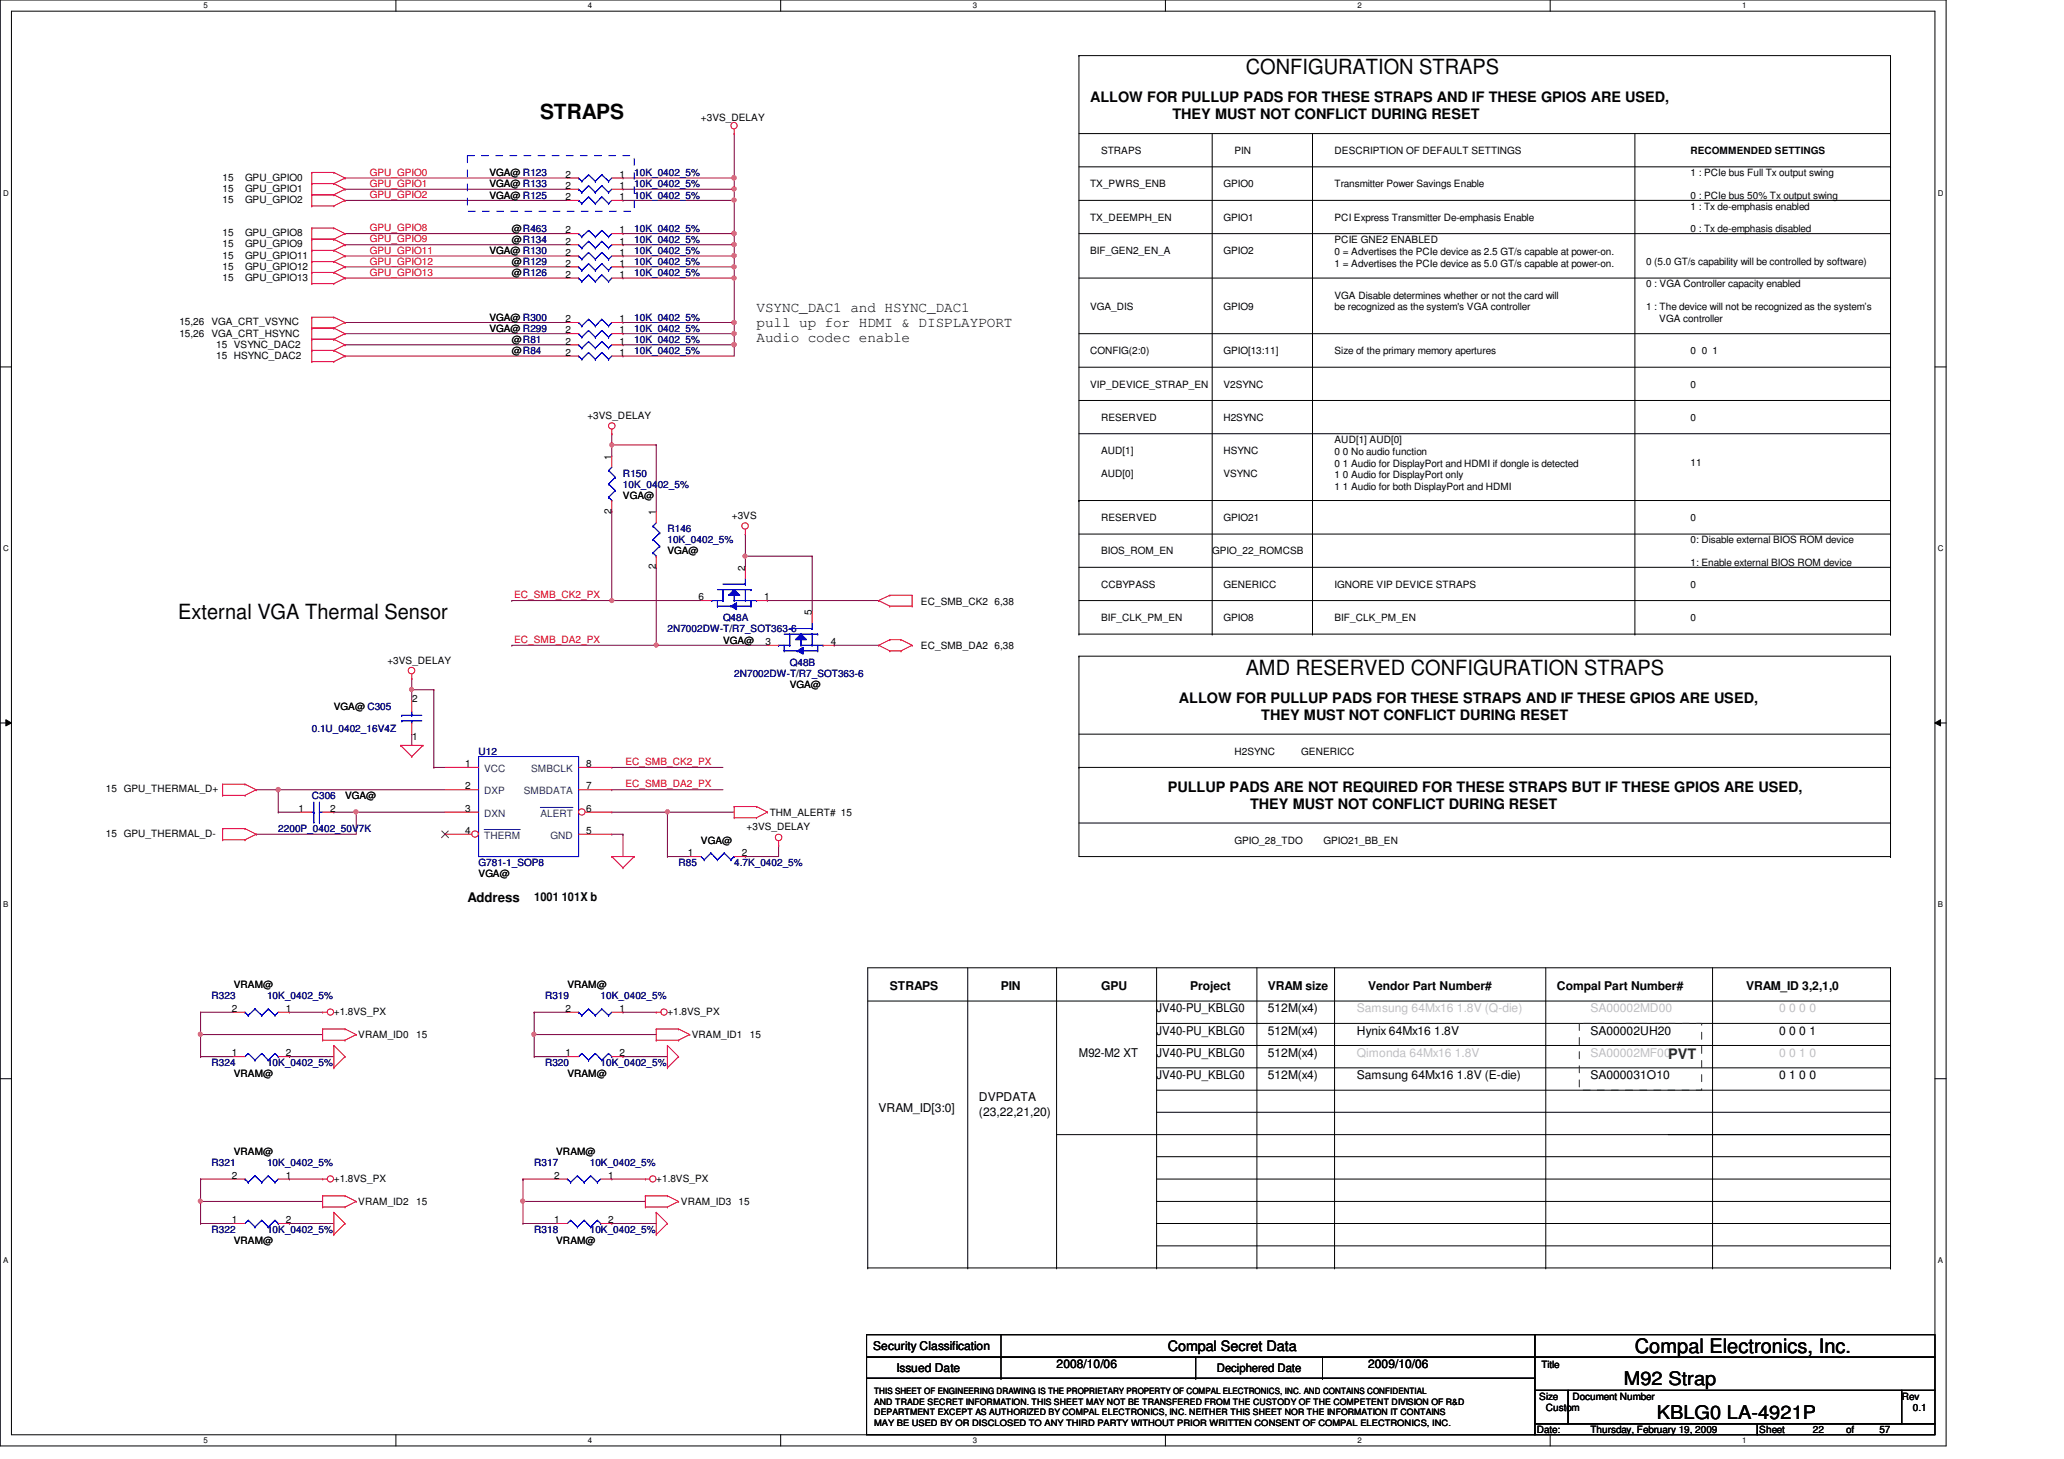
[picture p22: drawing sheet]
<svg xmlns="http://www.w3.org/2000/svg" width="297mm" height="210mm" viewBox="0 0 297 210" stroke-linecap="round" stroke-linejoin="round" font-family="sans-serif">
<defs><g id="words">
<g font-size="3">
<text x="179.3" y="10.7">CONFIGURATION STRAPS</text>
<text x="77.7" y="17.1">STRAPS</text>
<text x="25.7" y="89.1">External VGA Thermal Sensor</text>
<text x="179.3" y="97.1">AMD RESERVED CONFIGURATION STRAPS</text>
</g>
<text font-size="2.9" x="235.3" y="194.6">Compal Electronics, Inc.</text>
<g font-size="2.7">
<text x="233.7" y="199.3">M92 Strap</text>
<text x="238.5" y="204.1">KBLG0 LA-4921P</text>
</g>
<g font-size="2.1">
<text x="156.9" y="14.7">ALLOW FOR PULLUP PADS FOR THESE STRAPS AND IF THESE GPIOS ARE USED,</text>
<text x="168.7" y="17.2">THEY MUST NOT CONFLICT DURING RESET</text>
<text x="108.9" y="44.8">VSYNC_DAC1 and HSYNC_DAC1</text>
<text x="108.9" y="47">pull up for HDMI &amp; DISPLAYPORT</text>
<text x="108.9" y="49.1">Audio codec enable</text>
<text x="169.7" y="101.1">ALLOW FOR PULLUP PADS FOR THESE STRAPS AND IF THESE GPIOS ARE USED,</text>
<text x="181.5" y="103.6">THEY MUST NOT CONFLICT DURING RESET</text>
<text x="168.1" y="113.9">PULLUP PADS ARE NOT REQUIRED FOR THESE STRAPS BUT IF THESE GPIOS ARE USED,</text>
<text x="179.9" y="116.4">THEY MUST NOT CONFLICT DURING RESET</text>
<text x="168.1" y="194.4">Compal Secret Data</text>
</g>
<text font-size="2.1" fill="#008000" x="240.1" y="152.3">PVT</text>
<text font-size="1.9" x="67.3" y="129.8">Address</text>
<g font-size="1.7">
<text x="76.9" y="129.6">1001 101X b</text>
<text x="128.1" y="142.5">STRAPS</text>
<text x="144.1" y="142.5">PIN</text>
<text x="158.4" y="142.5">GPU</text>
<text x="171.3" y="142.5">Project</text>
<text x="182.5" y="142.5">VRAM size</text>
<text x="196.9" y="142.5">Vendor Part Number#</text>
<text x="224.1" y="142.5">Compal Part Number#</text>
<text x="251.3" y="142.5">VRAM_ID 3,2,1,0</text>
<text x="166.5" y="145.6">JV40-PU_KBLG0</text>
<text x="166.5" y="148.8">JV40-PU_KBLG0</text>
<text x="182.5" y="148.8">512M(x4)</text>
<text x="182.5" y="145.6">512M(x4)</text>
<text x="195.3" y="148.8">Hynix 64Mx16 1.8V</text>
<text x="228.9" y="148.8">SA00002UH20</text>
<text x="256.1" y="148.8">0 0 0 1</text>
<text x="155.3" y="152">M92-M2 XT</text>
<text x="166.5" y="152">JV40-PU_KBLG0</text>
<text x="166.5" y="155.2">JV40-PU_KBLG0</text>
<text x="182.5" y="155.2">512M(x4)</text>
<text x="182.5" y="152">512M(x4)</text>
<text x="195.3" y="155.2">Samsung 64Mx16 1.8V (E-die)</text>
<text x="228.9" y="155.2">SA000031O10</text>
<text x="256.1" y="155.2">0 1 0 0</text>
<text x="126.4" y="160">VRAM_ID[3:0]</text>
<text x="140.9" y="158.5">DVPDATA</text>
<text x="140.9" y="160.5">(23,22,21,20)</text>
<text x="125.7" y="194.3">Security Classification</text>
<text x="129" y="197.3">Issued Date</text>
<text x="152.1" y="196.8">2008/10/06</text>
<text x="175.1" y="197.4">Deciphered Date</text>
<text x="196.9" y="196.8">2009/10/06</text>
</g>
<g font-size="1.7" fill="#c0c0c0">
<text x="195.3" y="145.6">Samsung 64Mx16 1.8V (Q-die)</text>
<text x="228.9" y="145.6">SA00002MD00</text>
<text x="256.1" y="145.6">0 0 0 0</text>
<text x="195.3" y="152">Qimonda 64Mx16 1.8V</text>
<text x="228.9" y="152">SA00002MF00</text>
<text x="256.1" y="152">0 0 1 0</text>
</g>
<g font-size="1.4">
<text x="100.9" y="17.4">+3VS_DELAY</text>
<text x="158.5" y="22.2">STRAPS</text>
<text x="177.7" y="22.2">PIN</text>
<text x="192.1" y="22.2">DESCRIPTION OF DEFAULT SETTINGS</text>
<text x="243.3" y="22.2">RECOMMENDED SETTINGS</text>
<text x="32" y="26">15</text>
<text x="32" y="27.6">15</text>
<text x="32" y="29.2">15</text>
<text x="35.3" y="26">GPU_GPIO0</text>
<text x="35.3" y="27.6">GPU_GPIO1</text>
<text x="35.3" y="29.2">GPU_GPIO2</text>
<text x="70.4" y="25.4">VGA@ R123</text>
<text x="70.4" y="27">VGA@ R133</text>
<text x="70.4" y="28.6">VGA@ R125</text>
<text x="81.4" y="25.6">2</text>
<text x="81.4" y="27.2">2</text>
<text x="81.4" y="28.8">2</text>
<text x="89.2" y="25.6">1</text>
<text x="89.2" y="27.2">1</text>
<text x="89.2" y="28.8">1</text>
<text x="156.9" y="27">TX_PWRS_ENB</text>
<text x="176.1" y="27">GPIO0</text>
<text x="192.1" y="27">Transmitter Power Savings Enable</text>
<text x="243.3" y="25.4">1 : PCIe bus Full Tx output swing</text>
<text x="243.3" y="28.6">0 : PCIe bus 50% Tx output swing</text>
<text x="32" y="35.6">15</text>
<text x="32" y="34">15</text>
<text x="35.3" y="35.6">GPU_GPIO9</text>
<text x="35.3" y="34">GPU_GPIO8</text>
<text x="73.7" y="33.4">@R463</text>
<text x="73.7" y="35">@R134</text>
<text x="81.4" y="33.6">2</text>
<text x="81.4" y="35.2">2</text>
<text x="89.2" y="33.6">1</text>
<text x="89.2" y="35.2">1</text>
<text x="156.9" y="31.7">TX_DEEMPH_EN</text>
<text x="176.1" y="31.7">GPIO1</text>
<text x="192.1" y="35">PCIE GNE2 ENABLED</text>
<text x="192.1" y="31.7">PCI Express Transmitter De-emphasis Enable</text>
<text x="243.3" y="30.2">1 : Tx de-emphasis enabled</text>
<text x="243.3" y="33.4">0 : Tx de-emphasis disabled</text>
<text x="32" y="37.2">15</text>
<text x="32" y="38.8">15</text>
<text x="32" y="40.4">15</text>
<text x="35.3" y="37.2">GPU_GPIO11</text>
<text x="35.3" y="38.8">GPU_GPIO12</text>
<text x="35.3" y="40.4">GPU_GPIO13</text>
<text x="70.4" y="36.6">VGA@ R130</text>
<text x="73.7" y="39.8">@R126</text>
<text x="73.7" y="38.2">@R129</text>
<text x="81.4" y="36.8">2</text>
<text x="81.4" y="40">2</text>
<text x="81.4" y="38.4">2</text>
<text x="89.2" y="36.8">1</text>
<text x="89.2" y="40">1</text>
<text x="89.2" y="38.4">1</text>
<text x="156.9" y="36.6">BIF_GEN2_EN_A</text>
<text x="176.1" y="36.6">GPIO2</text>
<text x="192.1" y="36.7">0 = Advertises the PCIe device as 2.5 GT/s capable at power-on.</text>
<text x="192.1" y="38.4">1 = Advertises the PCIe device as 5.0 GT/s capable at power-on.</text>
<text x="236.9" y="41.4">0 : VGA Controller capacity enabled</text>
<text x="236.9" y="38.2">0 (5.0 GT/s capability will be controlled by software)</text>
<text x="25.8" y="46.8">15,26</text>
<text x="30.4" y="46.8">VGA_CRT_VSYNC</text>
<text x="70.4" y="46.2">VGA@ R300</text>
<text x="70.4" y="47.8">VGA@ R299</text>
<text x="81.4" y="46.4">2</text>
<text x="81.4" y="48">2</text>
<text x="89.2" y="46.4">1</text>
<text x="89.2" y="48">1</text>
<text x="156.9" y="44.6">VGA_DIS</text>
<text x="176.1" y="44.6">GPIO9</text>
<text x="192.1" y="43">VGA Disable determines whether or not the card will</text>
<text x="192.1" y="44.7">be recognized as the system's VGA controller</text>
<text x="236.9" y="44.6">1 : The device will not be recognized as the system’s</text>
<text x="238.8" y="46.3">VGA controller</text>
<text x="25.8" y="48.4">15,26</text>
<text x="30.4" y="48.4">VGA_CRT_HSYNC</text>
<text x="31.1" y="50">15 VSYNC_DAC2</text>
<text x="31.1" y="51.6">15 HSYNC_DAC2</text>
<text x="73.7" y="49.4">@R81</text>
<text x="73.7" y="51">@R84</text>
<text x="81.4" y="49.6">2</text>
<text x="81.4" y="51.2">2</text>
<text x="89.2" y="49.6">1</text>
<text x="89.2" y="51.2">1</text>
<text x="156.9" y="51">CONFIG(2:0)</text>
<text x="176.1" y="51">GPIO[13:11]</text>
<text x="192.1" y="51">Size of the primary memory apertures</text>
<text x="243.3" y="51">0</text>
<text x="244.9" y="51">0 1</text>
<text x="156.9" y="55.8">VIP_DEVICE_STRAP_EN</text>
<text x="176.1" y="55.8">V2SYNC</text>
<text x="243.3" y="55.8">0</text>
<text x="84.5" y="60.2">+3VS_DELAY</text>
<text x="158.4" y="60.6">RESERVED</text>
<text x="158.5" y="65.4">AUD[1]</text>
<text x="176.1" y="65.4">HSYNC</text>
<text x="176.1" y="60.6">H2SYNC</text>
<text x="192.1" y="63.8">AUD[1] AUD[0]</text>
<text x="192.1" y="65.4">0 0 No audio function</text>
<text x="243.3" y="60.6">0</text>
<text x="88" y="66.1" transform="rotate(-90 88 66.1)">1</text>
<text x="89.7" y="71.8">VGA@</text>
<text x="158.5" y="68.6">AUD[0]</text>
<text x="176.1" y="68.6">VSYNC</text>
<text x="192.1" y="67.1">0 1 Audio for DisplayPort and HDMI if dongle is detected</text>
<text x="192.1" y="68.8">1 0 Audio for DisplayPort only</text>
<text x="192.1" y="70.5">1 1 Audio for both DisplayPort and HDMI</text>
<text x="243.3" y="67">11</text>
<text x="88" y="73.9" transform="rotate(-90 88 73.9)">2</text>
<text x="94.4" y="74.1" transform="rotate(-90 94.4 74.1)">1</text>
<text x="105.3" y="74.6">+3VS</text>
<text x="158.4" y="75">RESERVED</text>
<text x="176.1" y="75">GPIO21</text>
<text x="243.3" y="75">0</text>
<text x="94.4" y="81.9" transform="rotate(-90 94.4 81.9)">2</text>
<text x="96.1" y="79.8">VGA@</text>
<text x="107.2" y="82.1" transform="rotate(-90 107.2 82.1)">2</text>
<text x="158.5" y="79.8">BIOS_ROM_EN</text>
<text x="174.5" y="79.8">GPIO_22_ROMCSB</text>
<text x="243.3" y="81.4">1: Enable external BIOS ROM device</text>
<text x="243.3" y="78.2">0: Disable external BIOS ROM device</text>
<text x="100.5" y="86.4">6</text>
<text x="110" y="86.4">1</text>
<text x="116.8" y="88.5" transform="rotate(-90 116.8 88.5)">5</text>
<text x="132.5" y="87">EC_SMB_CK2 6,38</text>
<text x="158.5" y="89.4">BIF_CLK_PM_EN</text>
<text x="158.5" y="84.6">CCBYPASS</text>
<text x="176.1" y="89.4">GPIO8</text>
<text x="176.1" y="84.6">GENERICC</text>
<text x="192.1" y="84.6">IGNORE VIP DEVICE STRAPS</text>
<text x="192.1" y="89.4">BIF_CLK_PM_EN</text>
<text x="243.3" y="89.4">0</text>
<text x="243.3" y="84.6">0</text>
<text x="55.7" y="95.5">+3VS_DELAY</text>
<text x="104.1" y="92.6">VGA@</text>
<text x="110.1" y="92.8">3</text>
<text x="119.5" y="92.8">4</text>
<text x="132.5" y="93.4">EC_SMB_DA2 6,38</text>
<text x="59.3" y="101">2</text>
<text x="113.7" y="99">VGA@</text>
<text x="48" y="102.2">VGA@ C305</text>
<text x="59.3" y="106.5">1</text>
<text x="67" y="110.4">1</text>
<text x="67" y="113.6">2</text>
<text x="84.4" y="110.4">8</text>
<text x="84.4" y="113.6">7</text>
<text x="177.7" y="108.6">H2SYNC</text>
<text x="187.3" y="108.6">GENERICC</text>
<text x="15.2" y="114">15 GPU_THERMAL_D+</text>
<text x="43" y="116.8">1</text>
<text x="47.5" y="116.8">2</text>
<text x="49.7" y="115">VGA@</text>
<text x="67" y="120">4</text>
<text x="67" y="116.8">3</text>
<text x="84.4" y="116.8">6</text>
<text x="84.4" y="120">5</text>
<text x="107.4" y="119.5">+3VS_DELAY</text>
<text x="110.8" y="117.4">THM_ALERT# 15</text>
<text x="15.2" y="120.4">15 GPU_THERMAL_D-</text>
<text x="99" y="123.2">1</text>
<text x="100.9" y="121.4">VGA@</text>
<text x="106.8" y="123.2">2</text>
<text x="177.7" y="121.4">GPIO_28_TDO</text>
<text x="190.5" y="121.4">GPIO21_BB_EN</text>
<text x="68.9" y="126.2">VGA@</text>
<text x="33.7" y="142.2">VRAM@</text>
<text x="81.7" y="142.2">VRAM@</text>
<text x="33.4" y="145.6">2</text>
<text x="41.1" y="145.6">1</text>
<text x="48" y="146">+1.8VS_PX</text>
<text x="51.6" y="149.4">VRAM_ID0</text>
<text x="59.9" y="149.4">15</text>
<text x="81.4" y="145.6">2</text>
<text x="89.2" y="145.6">1</text>
<text x="96.1" y="146">+1.8VS_PX</text>
<text x="99.6" y="149.4">VRAM_ID1</text>
<text x="107.9" y="149.4">15</text>
<text x="33.4" y="152">1</text>
<text x="33.7" y="155">VRAM@</text>
<text x="41.1" y="152">2</text>
<text x="81.4" y="152">1</text>
<text x="81.7" y="155">VRAM@</text>
<text x="89.2" y="152">2</text>
<text x="33.7" y="166.2">VRAM@</text>
<text x="80" y="166.2">VRAM@</text>
<text x="33.4" y="169.6">2</text>
<text x="41.1" y="169.6">1</text>
<text x="48" y="170">+1.8VS_PX</text>
<text x="51.6" y="173.4">VRAM_ID2</text>
<text x="59.9" y="173.4">15</text>
<text x="79.8" y="169.6">2</text>
<text x="87.5" y="169.6">1</text>
<text x="94.4" y="170">+1.8VS_PX</text>
<text x="98" y="173.4">VRAM_ID3</text>
<text x="106.3" y="173.4">15</text>
<text x="33.4" y="176">1</text>
<text x="33.7" y="179">VRAM@</text>
<text x="41.1" y="176">2</text>
<text x="79.8" y="176">1</text>
<text x="80" y="179">VRAM@</text>
<text x="87.5" y="176">2</text>
<text x="221.8" y="196.8">Title</text>
<text x="221.5" y="201.4">Size</text>
<text x="222.5" y="203">Custom</text>
<text x="226.3" y="201.4">Document Number</text>
<text x="273.7" y="201.4">Rev</text>
<text x="275.3" y="203">0.1</text>
<text x="221.2" y="206.2">Date:</text>
<text x="228.9" y="206.2">Thursday, February 19, 2009</text>
<text x="253.2" y="206.2">Sheet</text>
<text x="260.9" y="206.2">22</text>
<text x="265.7" y="206.2">of</text>
<text x="270.5" y="206.2">57</text>
</g>
<g font-size="1.4" fill="#f00">
<text x="53.2" y="25.3">GPU_GPIO0</text>
<text x="53.2" y="28.5">GPU_GPIO2</text>
<text x="53.2" y="26.9">GPU_GPIO1</text>
<text x="53.2" y="34.9">GPU_GPIO9</text>
<text x="53.2" y="33.3">GPU_GPIO8</text>
<text x="53.2" y="39.7">GPU_GPIO13</text>
<text x="53.2" y="38.1">GPU_GPIO12</text>
<text x="53.2" y="36.5">GPU_GPIO11</text>
<text x="74" y="86.1">EC_SMB_CK2_PX</text>
<text x="74" y="92.5">EC_SMB_DA2_PX</text>
<text x="90" y="113.3">EC_SMB_DA2_PX</text>
<text x="90" y="110.1">EC_SMB_CK2_PX</text>
</g>
<g font-size="1.4" fill="#000080">
<text x="91.3" y="25.4">10K_0402_5%</text>
<text x="91.3" y="27">10K_0402_5%</text>
<text x="91.3" y="28.6">10K_0402_5%</text>
<text x="91.3" y="33.4">10K_0402_5%</text>
<text x="91.3" y="35">10K_0402_5%</text>
<text x="91.3" y="36.6">10K_0402_5%</text>
<text x="91.3" y="39.8">10K_0402_5%</text>
<text x="91.3" y="38.2">10K_0402_5%</text>
<text x="91.3" y="46.2">10K_0402_5%</text>
<text x="91.3" y="47.8">10K_0402_5%</text>
<text x="91.3" y="49.4">10K_0402_5%</text>
<text x="91.3" y="51">10K_0402_5%</text>
<text x="89.7" y="68.6">R150</text>
<text x="89.7" y="70.2">10K_0402_5%</text>
<text x="96.1" y="76.6">R146</text>
<text x="96.1" y="78.2">10K_0402_5%</text>
<text x="104.1" y="89.4">Q48A</text>
<text x="96.1" y="91">2N7002DW-T/R7_SOT363-6</text>
<text x="113.7" y="95.8">Q48B</text>
<text x="105.7" y="97.4">2N7002DW-T/R7_SOT363-6</text>
<text x="44.9" y="105.4">0.1U_0402_16V4Z</text>
<text x="68.9" y="108.6">U12</text>
<text x="40" y="119.8">2200P_0402_50V7K</text>
<text x="44.9" y="115">C306</text>
<text x="68.9" y="124.6">G781-1_SOP8</text>
<text x="97.7" y="124.6">R85</text>
<text x="105.7" y="124.6">4.7K_0402_5%</text>
<text x="30.4" y="143.8">R323</text>
<text x="38.4" y="143.8">10K_0402_5%</text>
<text x="78.4" y="143.8">R319</text>
<text x="86.4" y="143.8">10K_0402_5%</text>
<text x="30.4" y="153.4">R324</text>
<text x="38.4" y="153.4">10K_0402_5%</text>
<text x="78.4" y="153.4">R320</text>
<text x="86.4" y="153.4">10K_0402_5%</text>
<text x="30.4" y="167.8">R321</text>
<text x="38.4" y="167.8">10K_0402_5%</text>
<text x="76.9" y="167.8">R317</text>
<text x="84.9" y="167.8">10K_0402_5%</text>
<text x="30.4" y="177.4">R322</text>
<text x="38.4" y="177.4">10K_0402_5%</text>
<text x="76.9" y="177.4">R318</text>
<text x="84.9" y="177.4">10K_0402_5%</text>
</g>
<g font-size="1.4" fill="#004080">
<text x="69.7" y="111.1">VCC</text>
<text x="76.5" y="111.1">SMBCLK</text>
<text x="69.7" y="114.3">DXP</text>
<text x="69.7" y="117.5">DXN</text>
<text x="75.4" y="114.3">SMBDATA</text>
<text x="77.8" y="117.5">ALERT</text>
<text x="69.7" y="120.7">THERM</text>
<text x="79.2" y="120.7">GND</text>
</g>
<g font-size="1.3">
<text x="125.8" y="203.6">DEPARTMENT EXCEPT AS AUTHORIZED BY COMPAL ELECTRONICS, INC. NEITHER THIS SHEET NOR THE INFORMATION IT CONTAINS</text>
<text x="125.8" y="200.6">THIS SHEET OF ENGINEERING DRAWING IS THE PROPRIETARY PROPERTY OF COMPAL ELECTRONICS, INC. AND CONTAINS CONFIDENTIAL</text>
<text x="125.8" y="202.1">AND TRADE SECRET INFORMATION. THIS SHEET MAY NOT BE TRANSFERED FROM THE CUSTODY OF THE COMPETENT DIVISION OF R&amp;D</text>
<text x="125.8" y="205.1">MAY BE USED BY OR DISCLOSED TO ANY THIRD PARTY WITHOUT PRIOR WRITTEN CONSENT OF COMPAL ELECTRONICS, INC.</text>
</g>
<g font-size="1.1">
<text x="29.3" y="1.1">5</text>
<text x="84.6" y="1.1">4</text>
<text x="140" y="1.1">3</text>
<text x="195.4" y="1.1">2</text>
<text x="250.7" y="1.1">1</text>
<text x=".5" y="28.2">D</text>
<text x="278.9" y="28.2">D</text>
<text x=".5" y="79.3">C</text>
<text x="278.9" y="79.3">C</text>
<text x=".5" y="130.6">B</text>
<text x="278.9" y="130.6">B</text>
<text x=".5" y="181.7">A</text>
<text x="278.9" y="181.7">A</text>
<text x="29.3" y="207.6">5</text>
<text x="84.6" y="207.6">4</text>
<text x="140" y="207.6">3</text>
<text x="195.4" y="207.6">2</text>
<text x="250.7" y="207.6">1</text>
</g>
</g></defs>
<path d="M0 0h280.1v208h-280.1zM1.6 1.6h276.9v204.8h-276.9z" fill="none" stroke="#000" stroke-width=".14"/>
<g fill="#fff">
<path d="M29.3 .2h.6v1.2h-.6z"/>
<path d="M29.3 206.6h.6v1.2h-.6z"/>
</g>
<path d="M57 0v1.6M57 206.4v1.6" fill="none" stroke="#000" stroke-width=".14"/>
<g fill="#fff">
<path d="M84.6 .2h.6v1.2h-.6z"/>
<path d="M84.6 206.6h.6v1.2h-.6z"/>
</g>
<path d="M112.3 0v1.6M112.3 206.4v1.6" fill="none" stroke="#000" stroke-width=".14"/>
<g fill="#fff">
<path d="M140 .2h.6v1.2h-.6z"/>
<path d="M140 206.6h.6v1.2h-.6z"/>
</g>
<path d="M167.7 0v1.6M167.7 206.4v1.6" fill="none" stroke="#000" stroke-width=".14"/>
<g fill="#fff">
<path d="M195.4 .2h.6v1.2h-.6z"/>
<path d="M195.4 206.6h.6v1.2h-.6z"/>
</g>
<path d="M223.1 0v1.6M223.1 206.4v1.6" fill="none" stroke="#000" stroke-width=".14"/>
<g fill="#fff">
<path d="M250.7 .2h.6v1.2h-.6z"/>
<path d="M250.7 206.6h.6v1.2h-.6z"/>
<path d="M.5 27.2h.7v1.2h-.7z"/>
<path d="M278.9 27.2h.8v1.2h-.8z"/>
<path d="M.5 78.4h.7v1.1h-.7z"/>
<path d="M278.9 78.4h.8v1.1h-.8z"/>
</g>
<path d="M0 52.8h1.6M278.5 52.8h1.6" fill="none" stroke="#000" stroke-width=".14"/>
<g fill="#fff">
<path d="M.5 129.6h.7v1.2h-.7z"/>
<path d="M278.9 129.6h.7v1.2h-.7z"/>
</g>
<path d="M0 104h1.6M.8 103.5l.8 .5-.8 .4zM278.5 104l.8-.5v.9zM278.5 104h1.6" fill="none" stroke="#000" stroke-width=".14"/>
<path d="M.8 103.5l.8 .5-.8 .4zM278.5 104l.8-.5v.9z" fill="#000"/>
<g fill="#fff">
<path d="M.5 180.8h.7v1.1h-.7z"/>
<path d="M278.9 180.8h.7v1.1h-.7z"/>
</g>
<path d="M0 155.2h1.6M278.5 155.2h1.6" fill="none" stroke="#000" stroke-width=".14"/>
<path d="M28.9 148.8h.1M28.9 148.8h17.5M76.9 148.8h.1M76.9 148.8h17.5" fill="none" stroke="#800040" stroke-width=".14"/>
<circle cx="76.8" cy="148.8" r=".3" fill="#f0f"/>
<circle cx="76.8" cy="148.8" r=".3" fill="none" stroke="#f0f" stroke-width=".14"/>
<g fill="none" stroke="#800040" stroke-width=".14">
<path d="M28.9 145.6h.1M28.9 145.6h4.8M28.9 145.6v3.2M41.7 145.6h.1M41.7 145.6h4.7M76.9 145.6h.1M76.9 145.6h4.8M76.9 145.6v3.2M28.9 172.8h.1M28.9 172.8h17.5M75.3 169.6h.1M75.3 169.6h4.7"/>
<path d="M75.3 169.6v3.2M88 169.6h.1M88 169.6h4.9"/>
</g>
<circle cx="28.8" cy="172.8" r=".3" fill="#f0f"/>
<circle cx="28.8" cy="172.8" r=".3" fill="none" stroke="#f0f" stroke-width=".14"/>
<path d="M75.3 172.8h.1M75.3 172.8h17.6" fill="none" stroke="#800040" stroke-width=".14"/>
<circle cx="75.2" cy="172.8" r=".3" fill="#f0f"/>
<circle cx="75.2" cy="172.8" r=".3" fill="none" stroke="#f0f" stroke-width=".14"/>
<g fill="none" stroke="#800040" stroke-width=".14">
<path d="M28.9 152h.1M28.9 148.8h.1M28.9 148.8v3.2M28.9 152h4.8M41.7 152h.1M41.7 152h6.3M76.9 152h.1M76.9 148.8h.1M76.9 152h4.8M76.9 148.8v3.2M89.7 152h.1M89.7 145.6h.1"/>
<path d="M89.7 152h6.4M89.7 145.6h4.7M28.9 176h.1M28.9 172.8h.1M28.9 176h4.8M28.9 172.8v3.2M41.7 176h.1M41.7 176h6.3M75.3 176h.1M75.3 172.8h.1M75.3 176h4.7M75.3 172.8v3.2"/>
<path d="M88 176h.1M88 176h6.4"/>
</g>
<circle cx="28.8" cy="148.8" r=".3" fill="#f0f"/>
<circle cx="28.8" cy="148.8" r=".3" fill="none" stroke="#f0f" stroke-width=".14"/>
<path d="M40 113.6h.1M40 113.6v3.2M40 113.6h24M28.9 169.6h.1M28.9 169.6h4.8M28.9 169.6v3.2M41.7 169.6h.1M41.7 169.6h4.7" fill="none" stroke="#800040" stroke-width=".14"/>
<circle cx="40" cy="113.6" r=".31" fill="#f0f"/>
<circle cx="40" cy="113.6" r=".31" fill="none" stroke="#f0f" stroke-width=".14"/>
<path d="M59.3 99.2h.1M59.3 99.2v1.6M59.3 99.2h3.1M40 116.8h.1M40 116.8h3.3M51.3 116.8h.1M51.3 116.8h12.7M89.7 120h.1M89.7 120v3.2" fill="none" stroke="#800040" stroke-width=".14"/>
<circle cx="59.2" cy="99.2" r=".3" fill="#f0f"/>
<circle cx="59.2" cy="99.2" r=".3" fill="none" stroke="#f0f" stroke-width=".14"/>
<path d="M59.3 97.6h.1M59.3 97.6v1.6M62.4 99.2h.1M62.4 99.2v11.2M51.3 116.8h.1M51.3 116.8v3.2M59.3 105.6h.1M59.3 105.6v1.6M62.4 110.4h.1M62.4 110.4h1.6" fill="none" stroke="#800040" stroke-width=".14"/>
<circle cx="51.2" cy="116.8" r=".3" fill="#f0f"/>
<circle cx="51.2" cy="116.8" r=".3" fill="none" stroke="#f0f" stroke-width=".14"/>
<path d="M105.7 27.2h.1M105.7 27.2v1.6M36.9 113.6h.1M36.9 113.6h3.1M48 116.8h.1M48 116.8h3.3M36.9 120h.1M36.9 120h14.4M88 120h.1M88 120h1.7" fill="none" stroke="#800040" stroke-width=".14"/>
<circle cx="105.6" cy="27.2" r=".31" fill="#f0f"/>
<circle cx="105.6" cy="27.2" r=".31" fill="none" stroke="#f0f" stroke-width=".14"/>
<path d="M49.7 51.2h.1M49.7 51.2h32M105.7 40h.1M105.7 40v6.4" fill="none" stroke="#800040" stroke-width=".14"/>
<circle cx="105.6" cy="40" r=".31" fill="#f0f"/>
<circle cx="105.6" cy="40" r=".31" fill="none" stroke="#f0f" stroke-width=".14"/>
<path d="M105.7 46.4h.1M105.7 46.4v1.6" fill="none" stroke="#800040" stroke-width=".14"/>
<circle cx="105.6" cy="46.4" r=".31" fill="#f0f"/>
<circle cx="105.6" cy="46.4" r=".31" fill="none" stroke="#f0f" stroke-width=".14"/>
<path d="M105.7 33.6h.1M105.7 33.6v1.6" fill="none" stroke="#800040" stroke-width=".14"/>
<circle cx="105.6" cy="35.2" r=".31" fill="#f0f"/>
<circle cx="105.6" cy="35.2" r=".31" fill="none" stroke="#f0f" stroke-width=".14"/>
<circle cx="105.6" cy="33.6" r=".32" fill="#f0f"/>
<circle cx="105.6" cy="33.6" r=".32" fill="none" stroke="#f0f" stroke-width=".14"/>
<path d="M105.7 19.2h.1M105.7 19.2v8M49.7 35.2h.1M49.7 35.2h32M89.7 25.6h.1M89.7 25.6h16M105.7 25.6h.1M49.7 40h.1M49.7 40h32" fill="none" stroke="#800040" stroke-width=".14"/>
<circle cx="105.6" cy="25.6" r=".32" fill="#f0f"/>
<circle cx="105.6" cy="25.6" r=".32" fill="none" stroke="#f0f" stroke-width=".14"/>
<path d="M49.7 38.4h.1M49.7 25.6h.1M49.7 38.4h32M49.7 25.6h32M89.7 28.8h.1M89.7 28.8h16M89.7 49.6h.1M89.7 49.6h16" fill="none" stroke="#800040" stroke-width=".14"/>
<circle cx="105.6" cy="49.6" r=".32" fill="#f0f"/>
<circle cx="105.6" cy="49.6" r=".32" fill="none" stroke="#f0f" stroke-width=".14"/>
<g fill="none" stroke="#800040" stroke-width=".14">
<path d="M49.7 28.8h.1M49.7 27.2h.1M49.7 28.8h32M49.7 27.2h32M49.7 48h.1M49.7 46.4h.1M49.7 48h32M49.7 46.4h32M89.7 51.2h.1M89.7 48h.1M89.7 46.4h.1M89.7 48h16"/>
<path d="M89.7 46.4h16M105.7 49.6h.1M105.7 48h.1M105.7 48v3.2h-16"/>
</g>
<circle cx="105.6" cy="48" r=".31" fill="#f0f"/>
<circle cx="105.6" cy="48" r=".31" fill="none" stroke="#f0f" stroke-width=".14"/>
<path d="M105.7 35.2h.1M105.7 36.8h.1M105.7 35.2v3.2" fill="none" stroke="#800040" stroke-width=".14"/>
<circle cx="105.6" cy="36.8" r=".31" fill="#f0f"/>
<circle cx="105.6" cy="36.8" r=".31" fill="none" stroke="#f0f" stroke-width=".14"/>
<path d="M105.7 38.4h.1M105.7 38.4v1.6" fill="none" stroke="#800040" stroke-width=".14"/>
<circle cx="105.6" cy="38.4" r=".31" fill="#f0f"/>
<circle cx="105.6" cy="38.4" r=".31" fill="none" stroke="#f0f" stroke-width=".14"/>
<g fill="none" stroke="#800040" stroke-width=".14">
<path d="M49.7 36.8h.1M49.7 36.8h32M89.7 38.4h.1M89.7 36.8h.1M89.7 27.2h.1M89.7 35.2h.1M89.7 38.4h16M89.7 36.8h16M89.7 27.2h16M89.7 35.2h16M49.7 49.6h.1M49.7 49.6h32"/>
<path d="M89.7 40h.1M89.7 40h16M96.1 116.8h.1M96.1 116.8h9.6"/>
</g>
<circle cx="96.1" cy="116.8" r=".3" fill="#f0f"/>
<circle cx="96.1" cy="116.8" r=".3" fill="none" stroke="#f0f" stroke-width=".14"/>
<g fill="none" stroke="#800040" stroke-width=".14">
<path d="M49.7 33.6h.1M49.7 33.6h32M89.7 33.6h.1M105.7 28.8h.1M105.7 28.8v4.8h-16M88 116.8h.1M88 116.8h8.1M96.1 116.8h.1M96.1 116.8v6.4M96.1 123.2h.1M96.1 123.2h3.2M107.3 123.2h.1"/>
<path d="M112.1 121.6h.1M112.1 121.6v1.6h-4.8"/>
</g>
<circle cx="105.6" cy="28.8" r=".31" fill="#f0f"/>
<circle cx="105.6" cy="28.8" r=".31" fill="none" stroke="#f0f" stroke-width=".14"/>
<path d="M107.3 80h.1M107.3 80v1.6M107.3 80h9.6M110.4 86.4h.1M110.4 86.4h16M120.1 92.8h.1M120.1 92.8h6.3" fill="none" stroke="#800040" stroke-width=".14"/>
<circle cx="107.2" cy="80" r=".3" fill="#f0f"/>
<circle cx="107.2" cy="80" r=".3" fill="none" stroke="#f0f" stroke-width=".14"/>
<path d="M88 64h.1M88 64v1.6M116.9 80h.1M116.9 80v8" fill="none" stroke="#800040" stroke-width=".14"/>
<circle cx="88.1" cy="64" r=".3" fill="#f0f"/>
<circle cx="88.1" cy="64" r=".3" fill="none" stroke="#f0f" stroke-width=".14"/>
<path d="M88 64h.1M88 73.6h.1M88 64h6.4M88 73.6v12.8M94.4 64h.1M94.4 64v9.6" fill="none" stroke="#800040" stroke-width=".14"/>
<circle cx="88.1" cy="86.4" r=".3" fill="#f0f"/>
<circle cx="88.1" cy="86.4" r=".3" fill="none" stroke="#f0f" stroke-width=".14"/>
<path d="M94.4 81.6h.1M94.4 81.6v11.2" fill="none" stroke="#800040" stroke-width=".14"/>
<circle cx="94.4" cy="92.8" r=".3" fill="#f0f"/>
<circle cx="94.4" cy="92.8" r=".3" fill="none" stroke="#f0f" stroke-width=".14"/>
<g fill="none" stroke="#800040" stroke-width=".14">
<path d="M88 62.4h.1M88 62.4v1.6M107.3 76.8h.1M107.3 76.8v3.2M73.7 92.8h.1M73.7 86.4h.1M73.7 86.4h27.2M73.7 92.8h36.7M88 86.4h.1M94.4 92.8h.1M88 113.6h.1M88 110.4h.1"/>
<path d="M88 113.6h16.1M88 110.4h16.1"/>
</g>
<g fill="none" stroke="#f00" stroke-width=".14">
<path d="M105.7 19.2h.1M105.7 18.6v.6M44.9 24.8h.1M44.9 26.4h.1M44.9 28h.1M44.9 29.6h.1M44.9 34.4h.1M44.9 36h.1M44.9 37.6h.1M44.9 39.2h.1M44.9 32.8h.1M44.9 24.8v4.8"/>
<path d="M44.9 32.8v8M44.9 26.4h3.1M44.9 24.8h3.1M44.9 28h3.1M44.9 29.6h3.1M44.9 36h3.1M44.9 34.4h3.1M44.9 37.6h3.1M44.9 39.2h3.1M44.9 32.8h3.1M48 26.4h.1M48 24.8h.1"/>
<path d="M48 28h.1M48 29.6h.1M48 36h.1M48 34.4h.1M48 37.6h.1M48 39.2h.1M48 32.8h.1M48 24.8l1.7 .8M48 26.4l1.7 .8M48 28l1.7 .8M48 34.4l1.7 .8M48 36l1.7 .8"/>
<path d="M48 37.6l1.7 .8M48 39.2l1.7 .8M48 32.8l1.7 .8M49.7 25.6h.1M49.7 27.2h.1M49.7 28.8h.1M49.7 35.2h.1M49.7 36.8h.1M49.7 38.4h.1M49.7 33.6h.1M49.7 25.6l-1.7 .8M49.7 27.2l-1.7 .8"/>
<path d="M49.7 28.8l-1.7 .8M49.7 35.2l-1.7 .8M49.7 36.8l-1.7 .8M49.7 38.4l-1.7 .8M49.7 33.6l-1.7 .8M81.7 25.6h1.6M81.7 27.2h1.6M81.7 36.8h1.6M88 25.6h1.7M88 27.2h1.7M88 36.8h1.7M44.9 45.6h.1"/>
<path d="M44.9 47.2h.1M44.9 48.8h.1M44.9 40.8h.1M44.9 50.4h.1M44.9 52h.1M44.9 47.2h3.1M44.9 45.6h3.1M44.9 45.6v6.4M44.9 48.8h3.1M44.9 40.8h3.1M44.9 50.4h3.1M44.9 52h3.1"/>
<path d="M48 47.2h.1M48 45.6h.1M48 48.8h.1M48 40.8h.1M48 50.4h.1M48 52h.1M48 45.6l1.7 .8M48 47.2l1.7 .8M48 48.8l1.7 .8M48 50.4l1.7 .8M49.7 46.4h.1M49.7 48h.1"/>
<path d="M49.7 40h.1M49.7 49.6h.1M49.7 51.2h.1M49.7 46.4l-1.7 .8M49.7 48l-1.7 .8M49.7 40l-1.7 .8M49.7 49.6l-1.7 .8M49.7 51.2l-1.7 .8M81.7 49.6h1.6M81.7 46.4h1.6M81.7 48h1.6M88 49.6h1.7"/>
<path d="M88 46.4h1.7M88 48h1.7M88 62.4h.1M88 61.8v.6M88 65.6v1.6M88 72v1.6M107.3 76.8h.1M107.3 76.2v.6M59.3 97.6h.1M59.3 97v.6M126.4 86.4h.1M126.4 92.8h.1"/>
<path d="M126.4 86.4l1.7 .8M126.4 92.8l1.7 .8M128.1 85.6h.1M128.1 87.2h.1M128.1 92h.1M128.1 93.6h.1M128.1 85.6l-1.7 .8M128.1 85.6h3.2M128.1 87.2h3.2M128.1 92h1.6M128.1 92l-1.7 .8M128.1 93.6h1.6"/>
<path d="M129.7 92h.1M129.7 93.6h.1M129.7 92l1.6 .8M131.3 85.6h.1M131.3 87.2h.1M131.3 92.8h.1M131.3 85.6v1.6M131.3 92.8l-1.6 .8M32 114.4h.1M32 112.8h.1M32 119.2h.1M32 112.8h3.3"/>
<path d="M32 114.4h3.3M32 112.8v1.6M32 119.2v1.6M32 119.2h3.3M35.3 112.8h.1M35.3 114.4h.1M35.3 119.2h.1M35.3 112.8l1.6 .8M35.3 119.2l1.6 .8M36.9 113.6h.1M36.9 113.6l-1.6 .8M43.3 116.8h1.6"/>
<path d="M46.4 116.8h1.6M57.7 107.2h.1M57.7 107.2h3.2M57.7 107.2l1.6 1.6M59.3 108.8h.1M60.9 107.2h.1M60.9 107.2l-1.6 1.6M64 110.4h4.9M105.7 116h.1M105.7 117.6h.1M105.7 116h3.2M105.7 116v1.6"/>
<path d="M105.7 117.6h3.2M108.9 116h.1M108.9 117.6h.1M108.9 116l1.5 .8M110.4 116.8h.1M110.4 116.8l-1.5 .8M32 120.8h.1M32 120.8h3.3M35.3 120.8h.1M36.9 120h.1M36.9 120l-1.6 .8M88 123.2h.1"/>
<path d="M88 123.2h3.3M88 123.2l1.7 1.6M89.7 124.8h.1M91.3 123.2h.1M91.3 123.2l-1.6 1.6M112.1 121.6h.1M112.1 121v.6M33.7 152h1.6M40 152h1.7M46.4 148h.1M46.4 149.6h.1M46.4 145.6h.1"/>
<path d="M46.4 148h3.3M46.4 148v1.6M46.4 149.6h3.3M46.4 145.6h.7M48 150.4h.1M48 153.6h.1M48 150.4v3.2M48 150.4l1.7 1.6M49.7 148h.1M49.7 149.6h.1M49.7 152h.1M49.7 148l1.6 .8"/>
<path d="M49.7 152l-1.7 1.6M51.3 148.8h.1M51.3 148.8l-1.6 .8M81.7 145.6h1.6M88 145.6h1.7M94.4 148h.1M94.4 149.6h.1M94.4 145.6h.1M94.4 148h3.3M94.4 149.6h3.3M94.4 148v1.6M94.4 145.6h.7"/>
<path d="M96.1 150.4h.1M96.1 153.6h.1M96.1 150.4v3.2M96.1 150.4l1.6 1.6M97.7 148h.1M97.7 149.6h.1M97.7 152h.1M97.7 148l1.6 .8M97.7 152l-1.6 1.6M99.3 148.8h.1M99.3 148.8l-1.6 .8M33.7 169.6h1.6"/>
<path d="M40 169.6h1.7M46.4 172h.1M46.4 173.7h.1M46.4 169.6h.1M46.4 172v1.7M46.4 172h3.3M46.4 173.7h3.3M46.4 169.6h.7M48 174.4h.1M48 177.6h.1M48 174.4v3.2M48 174.4l1.7 1.6"/>
<path d="M49.7 172h.1M49.7 173.7h.1M49.7 176h.1M49.7 172l1.6 .8M49.7 176l-1.7 1.6M51.3 172.8h.1M51.3 172.8l-1.6 .9M92.9 172h.1M92.9 173.7h.1M92.9 169.6h.1M92.9 172h3.2M92.9 173.7h3.2"/>
<path d="M92.9 172v1.7M92.9 169.6h.6M94.4 174.4h.1M94.4 177.6h.1M94.4 174.4v3.2M94.4 174.4l1.7 1.6M96.1 172h.1M96.1 173.7h.1M96.1 176h.1M96.1 172l1.6 .8M96.1 176l-1.7 1.6M97.7 172.8h.1"/>
<path d="M97.7 172.8l-1.6 .9"/>
<circle cx="105.6" cy="18.1" r=".46"/>
<circle cx="88.1" cy="61.3" r=".46"/>
<circle cx="107.2" cy="75.7" r=".46"/>
<circle cx="59.2" cy="96.5" r=".47"/>
<circle cx="112" cy="120.5" r=".47"/>
<circle cx="47.6" cy="145.6" r=".45"/>
<circle cx="95.6" cy="145.6" r=".45"/>
<circle cx="47.6" cy="169.6" r=".45"/>
<circle cx="93.9" cy="169.6" r=".45"/>
</g>
<g fill="none" stroke="#000" stroke-width=".14">
<path d="M155.3 8h.1M155.3 8h116.8v83.2M155.3 8v83.2M155.3 19.2h116.8M174.5 19.2v72M188.9 19.2v72M235.3 19.2v72M272.1 19.2h.1M155.3 28.8h116.8M155.3 33.6h116.8M155.3 24h116.8M272.1 28.8h.1"/>
<path d="M272.1 33.6h.1M272.1 24h.1M155.3 40h116.8M155.3 48h116.8M155.3 52.8h116.8M155.3 57.6h116.8M272.1 40h.1M272.1 48h.1M272.1 52.8h.1M272.1 57.6h.1M155.3 72h.1M155.3 62.4h116.8"/>
<path d="M155.3 72h116.8M155.3 76.8h116.8M272.1 62.4h.1M272.1 72h.1M272.1 76.8h.1M155.3 91.2h.1M155.3 94.4h.1M155.3 81.6h116.8M155.3 94.4v28.8h116.8M155.3 91.2h116.8M155.3 94.4h116.8M155.3 86.4h116.8"/>
<path d="M174.5 91.2h.1M188.9 91.2h.1M235.3 91.2h.1M272.1 81.6h.1M272.1 91.2h.1M272.1 94.4h.1M272.1 86.4h.1M272.1 94.4v28.8M155.3 110.4h.1M155.3 118.4h116.8M155.3 110.4h116.8M155.3 105.6h116.8"/>
<path d="M272.1 118.4h.1M272.1 110.4h.1M272.1 105.6h.1M139.3 139.2v43.2M152.1 139.2v43.2M166.5 139.2v43.2M180.9 139.2v43.2M192.1 139.2v43.2M222.5 139.2v43.2M246.5 139.2v43.2M272.1 123.2h.1M272.1 139.2h.1"/>
<path d="M272.1 139.2v43.2M272.1 139.2h-147.2v43.2M124.9 144h147.2M166.5 153.6h105.6M166.5 150.4h105.6M166.5 156.8h105.6M166.5 147.2h105.6M272.1 153.6h.1M272.1 150.4h.1M272.1 144h.1M272.1 156.8h.1M272.1 147.2h.1"/>
<path d="M152.1 163.2h120M166.5 172.8h105.6M166.5 166.4h105.6M166.5 160h105.6M166.5 169.6h105.6M166.5 176h105.6M166.5 179.2h105.6M272.1 172.8h.1M272.1 163.2h.1M272.1 166.4h.1M272.1 160h.1M272.1 169.6h.1"/>
<path d="M272.1 176h.1M272.1 179.2h.1M124.7 192h96.2v3.2h-96.2zM124.7 195.2h96.2v3.1h-96.2zM124.7 198.3h96.2v8.1h-96.2zM124.9 182.4h.1M124.9 182.4h147.2M139.3 182.4h.1M144.1 195.2h.1M144.1 198.3h.1M144.1 192v6.3M152.1 182.4h.1"/>
<path d="M166.5 182.4h.1M172.1 198.3h.1M172.1 195.2v3.1M180.9 182.4h.1M190.3 198.3h.1M190.3 195.2v3.1M192.1 182.4h.1M220.9 192h57.6v3.2h-57.6zM220.9 195.2h57.6v4.8h-57.6zM222.5 182.4h.1M246.5 182.4h.1M272.1 182.4h.1"/>
<path d="M220.9 200h4.8v4.9h-4.8zM220.9 204.9h32v1.5h-32zM225.7 200h48v4.9h-48zM252.9 204.9h25.6v1.5h-25.6zM273.7 200h4.8v4.9h-4.8z"/>
</g>
<path d="M67.3 22.4h24v8h-24z" fill="none" stroke="#00f" stroke-width=".14" stroke-dasharray="1 1 1 1 1 1 1 1"/>
<path d="M227.3 147.2h17.6v9.6h-17.6z" fill="none" stroke="#008000" stroke-width=".14" stroke-dasharray="1 1 1 1 1 1 1 1"/>
<g fill="none" stroke="#00f" stroke-width=".14">
<path d="M83.3 25.6h.1M83.3 27.2h.1M83.3 36.8h.1M83.3 25.6l.4 .5M83.3 27.2l.4 .5M83.3 36.8l.4 .5M83.7 26.1h.1M83.7 27.7h.1M83.7 37.3h.1M84.7 25.1h.1M84.7 26.7h.1M84.7 36.3h.1"/>
<path d="M84.7 25.1l1 1M84.7 25.1l-1 1M84.7 26.7l1 1M84.7 26.7l-1 1M84.7 36.3l1 1M84.7 36.3l-1 1M85.7 26.1h.1M85.7 27.7h.1M85.7 37.3h.1M86.6 25.1h.1M86.6 26.7h.1M86.6 36.3h.1"/>
<path d="M86.6 25.1l1 1M86.6 25.1l-.9 1M86.6 26.7l1 1M86.6 26.7l-.9 1M86.6 36.3l1 1M86.6 36.3l-.9 1M87.6 26.1h.1M87.6 27.7h.1M87.6 37.3h.1M88 25.6l-.4 .5M88 27.2l-.4 .5M88 36.8l-.4 .5"/>
<path d="M83.3 49.6h.1M83.3 46.4h.1M83.3 48h.1M83.3 49.6l.4 .5M83.3 46.4l.4 .5M83.3 48l.4 .5M83.7 50.1h.1M83.7 46.9h.1M83.7 48.5h.1M84.7 49.1h.1M84.7 45.9h.1M84.7 47.5h.1"/>
<path d="M84.7 49.1l1 1M84.7 49.1l-1 1M84.7 45.9l1 1M84.7 45.9l-1 1M84.7 47.5l1 1M84.7 47.5l-1 1M85.7 50.1h.1M85.7 46.9h.1M85.7 48.5h.1M86.6 49.1h.1M86.6 45.9h.1M86.6 47.5h.1"/>
<path d="M86.6 49.1l1 1M86.6 49.1l-.9 1M86.6 45.9l1 1M86.6 45.9l-.9 1M86.6 47.5l1 1M86.6 47.5l-.9 1M87.6 50.1h.1M87.6 46.9h.1M87.6 48.5h.1M88 49.6l-.4 .5M88 46.4l-.4 .5M88 48l-.4 .5"/>
<path d="M87.6 67.7h.1M87.6 69.6h.1M87.6 71.5h.1M87.6 67.7l1 1M87.6 69.6l1 1M87.6 71.5l.4 .5M88 72h.1M88 67.2l-.4 .5M88.6 68.7h.1M88.6 70.6h.1M88.6 68.7l-1 .9M88.6 70.6l-1 .9"/>
<path d="M44.9 116.8h.3M45.2 116.8h.1M45.2 118.3h.1M45.2 115.4v2.9M46 118.3h.1M46 116.8h.1M46 116.8h.4M46 115.4v2.9M68.9 108.8h14.4v14.4h-14.4zM35.7 151.6h.1M35.7 151.6l-.4 .4M35.7 151.6l1 .9"/>
<path d="M36.7 152.5h.1M37.7 151.6h.1M37.7 151.6l-1 .9M37.7 151.6l.9 .9M38.6 152.5h.1M39.6 151.6h.1M39.6 151.6l-1 .9M39.6 151.6l.4 .4M40 152h.1M83.3 145.6h.1M83.3 145.6l.4 .5M83.7 146.1h.1"/>
<path d="M84.7 145.2h.1M84.7 145.2l1 .9M84.7 145.2l-1 .9M85.7 146.1h.1M86.6 145.2h.1M86.6 145.2l1 .9M86.6 145.2l-.9 .9M87.6 146.1h.1M88 145.6l-.4 .5M35.3 169.6h.1M35.3 169.6l.4 .5M35.7 170.1h.1"/>
<path d="M36.7 169.2h.1M36.7 169.2l1 .9M36.7 169.2l-1 .9M37.7 170.1h.1M38.6 169.2h.1M38.6 169.2l1 .9M38.6 169.2l-.9 .9M39.6 170.1h.1M40 169.6l-.4 .5"/>
</g>
<circle cx="83.7" cy="116.8" r=".46" fill="#fff"/>
<g fill="none" stroke="#f00" stroke-width=".14">
<path d="M84.2 116.8h3.8"/>
<circle cx="83.7" cy="116.8" r=".46"/>
</g>
<path d="M77.8 116.2h4.7" fill="none" stroke="#004080" stroke-width=".14"/>
<circle cx="68.4" cy="120" r=".46" fill="#fff"/>
<g fill="none" stroke="#f00" stroke-width=".14">
<path d="M81.7 28.8h1.6M81.7 33.6h1.6M88 28.8h1.7M88 33.6h1.7M81.7 51.2h1.6M88 51.2h1.7M59.3 100.8v1.6M59.3 104v1.6M64 113.6h4.9M64 116.8h4.9M83.3 113.6h4.7M83.3 110.4h4.7"/>
<path d="M64 120h3.9M83.3 120h4.7M81.7 152h1.6M88 152h1.7M80 176h1.7M86.4 176h1.6"/>
<circle cx="68.4" cy="120" r=".46"/>
</g>
<path d="M63.6 119.5l1 1M64.5 119.5l-1 1" fill="none" stroke="#804000" stroke-width=".14"/>
<path d="M69.7 119.3h5.2" fill="none" stroke="#004080" stroke-width=".14"/>
<g fill="none" stroke="#00f" stroke-width=".14">
<path d="M83.3 28.8h.1M83.3 33.6h.1M83.3 28.8l.4 .5M83.3 33.6l.4 .5M83.7 29.3h.1M83.7 34.1h.1M84.7 28.3h.1M84.7 33.1h.1M84.7 28.3l1 1M84.7 28.3l-1 1M84.7 33.1l1 1M84.7 33.1l-1 1"/>
<path d="M85.7 29.3h.1M85.7 34.1h.1M86.6 28.3h.1M86.6 33.1h.1M86.6 28.3l1 1M86.6 28.3l-.9 1M86.6 33.1l1 1M86.6 33.1l-.9 1M87.6 29.3h.1M87.6 34.1h.1M88 28.8l-.4 .5M88 33.6l-.4 .5"/>
<path d="M83.3 51.2h.1M83.3 51.2l.4 .5M83.7 51.7h.1M84.7 50.7h.1M84.7 50.7l1 1M84.7 50.7l-1 1M85.7 51.7h.1M86.6 50.7h.1M86.6 50.7l1 1M86.6 50.7l-.9 1M87.6 51.7h.1M88 51.2l-.4 .5"/>
<path d="M103.2 84.8h4.9M104.1 86.4h.1M104.1 84h3.2M104.1 84.8v1.6M107.3 84h.1M107.3 86.4h.1M107.3 83.2v.8M107.3 84.8v1.6M108.1 84.8h.1M57.8 102.9h.1M57.8 103.7h.1M57.8 102.9h2.9"/>
<path d="M57.8 103.7h2.9M59.3 103.7h.1M59.3 102.9h.1M59.3 102.4v.5M59.3 103.7v.3M83.7 151.6h.1M83.7 151.6l-.4 .4M83.7 151.6l1 .9M84.7 152.5h.1M85.7 151.6h.1M85.7 151.6l-1 .9M85.7 151.6l.9 .9"/>
<path d="M86.6 152.5h.1M87.6 151.6h.1M87.6 151.6l-1 .9M87.6 151.6l.4 .4M88 152h.1M82.1 175.6h.1M82.1 175.6l-.4 .4M82.1 175.6l1 .9M83.1 176.5h.1M84.1 175.6h.1M84.1 175.6l-1 .9M84.1 175.6l.9 .9"/>
<path d="M85 176.5h.1M86 175.6h.1M86 175.6l-1 .9M86 175.6l.4 .4M86.4 176h.1"/>
</g>
<path d="M105.7 84.8l.8 .8h-1.6z" fill="#00f"/>
<path d="M102.4 86.4h.1M102.4 86.4h1.7M103.2 87.2h.1M103.2 86.4v.8M105.7 84.8l.8 .8h-1.6zM105.7 86.4h.1M105.7 85.6v.8M105.7 86.4h3.2M106 87.2h.1M106 87.2h2.1M108.9 86.4h.1" fill="none" stroke="#00f" stroke-width=".14"/>
<path d="M105.2 87.2l.8-.5v1z" fill="#00f"/>
<g fill="none" stroke="#00f" stroke-width=".14">
<path d="M103.2 87.2h2M103.2 84.8h4.9M104.1 86.4h.1M104.1 84h3.2M104.1 84.8v1.6M105.2 87.2l.8-.5v1zM105.2 87.2h.1M107.3 84h.1M107.3 86.4h.1M107.3 83.2v.8M107.3 84.8v1.6M108.1 87.2h.1"/>
<path d="M108.1 84.8h.1M108.1 86.4v.8"/>
</g>
<path d="M105.7 84.8l.8 .8h-1.6z" fill="#00f"/>
<path d="M102.4 86.4h.1M102.4 86.4h1.7M103.2 87.2h.1M103.2 86.4v.8M105.7 84.8l.8 .8h-1.6zM105.7 86.4h.1M105.7 85.6v.8M105.7 86.4h3.2M106 87.2h.1M106 87.2h2.1M108.9 86.4h.1" fill="none" stroke="#00f" stroke-width=".14"/>
<path d="M105.2 87.2l.8-.5v1z" fill="#00f"/>
<g fill="none" stroke="#00f" stroke-width=".14">
<path d="M103.2 87.2h2M105.2 87.2l.8-.5v1zM105.2 87.2h.1M108.1 87.2h.1M108.1 86.4v.8M112.1 92.8h.1M112.1 92.8h1.6M112.9 91.2h4.8M113.7 92.8h.1M113.7 91.2v1.6M115.3 92.8h3.1M116.9 90.4h.1"/>
<path d="M116.9 92.8h.1M116.9 89.6v.8M116.9 91.2v1.6M117.7 91.2h.1M118.4 92.8h.1"/>
</g>
<path d="M100.9 86.4h1.5M107.3 81.6v1.6M108.9 86.4h1.5" fill="none" stroke="#f00" stroke-width=".14"/>
<path d="M115.3 91.2l.8 .8h-1.6z" fill="#00f"/>
<path d="M112.9 93.6h.1M112.9 92.8v.8M113.7 90.4h3.2M115.3 91.2l.8 .8h-1.6zM115.3 92.8h.1M115.3 92v.8M116.9 90.4h.1M117.7 93.6h.1M117.7 92.8v.8" fill="none" stroke="#00f" stroke-width=".14"/>
<path d="M114.8 93.6l.8-.5v1z" fill="#00f"/>
<g fill="none" stroke="#00f" stroke-width=".14">
<path d="M112.1 92.8h.1M112.1 92.8h1.6M112.9 93.6h1.9M112.9 91.2h4.8M113.7 92.8h.1M113.7 91.2v1.6M114.8 93.6l.8-.5v1zM114.8 93.6h.1M115.3 92.8h3.1M115.6 93.6h.1M115.6 93.6h2.1M116.9 90.4h.1"/>
<path d="M116.9 92.8h.1M116.9 89.6v.8M116.9 91.2v1.6M117.7 91.2h.1M118.4 92.8h.1"/>
</g>
<path d="M115.3 91.2l.8 .8h-1.6z" fill="#00f"/>
<path d="M112.9 93.6h.1M112.9 92.8v.8M113.7 90.4h3.2M115.3 91.2l.8 .8h-1.6zM115.3 92.8h.1M115.3 92v.8M116.9 90.4h.1M117.7 93.6h.1M117.7 92.8v.8" fill="none" stroke="#00f" stroke-width=".14"/>
<path d="M114.8 93.6l.8-.5v1z" fill="#00f"/>
<g fill="none" stroke="#00f" stroke-width=".14">
<path d="M83.3 35.2h.1M83.3 38.4h.1M83.3 35.2l.4 .5M83.3 38.4l.4 .5M83.7 35.7h.1M83.7 38.9h.1M84.7 34.7h.1M84.7 39.5h.1M84.7 37.9h.1M84.7 34.7l1 1M84.7 34.7l-1 1M84.7 39.5l1 1"/>
<path d="M84.7 39.5l-1 1M84.7 37.9l1 1M84.7 37.9l-1 1M85.7 35.7h.1M85.7 38.9h.1M86.6 34.7h.1M86.6 39.5h.1M86.6 37.9h.1M86.6 34.7l1 1M86.6 34.7l-.9 1M86.6 39.5l1 1M86.6 39.5l-.9 1"/>
<path d="M86.6 37.9l1 1M86.6 37.9l-.9 1M87.6 35.7h.1M87.6 38.9h.1M88 35.2l-.4 .5M88 38.4l-.4 .5M83.3 40h.1M83.3 40l.4 .5M83.7 40.5h.1M85.7 40.5h.1M87.6 40.5h.1M88 40l-.4 .5"/>
<path d="M94 75.7h.1M94 77.6h.1M94 79.5h.1M94 75.7l.9 1M94 77.6l.9 1M94 79.5l.4 .5M94.4 75.2l-.4 .5M94.9 76.7h.1M94.9 78.6h.1M94.9 76.7l-.9 .9M94.9 78.6l-.9 .9M94.4 80h.1"/>
<path d="M112.9 93.6h1.9M114.8 93.6l.8-.5v1zM114.8 93.6h.1M115.6 93.6h.1M115.6 93.6h2.1M100.9 123.2l.4 .5M101.3 123.7h.1M102.3 122.7h.1M102.3 122.7l-1 1M102.3 122.7l.9 1M103.2 123.7h.1M104.2 122.7h.1"/>
<path d="M104.2 122.7l-1 1M104.2 122.7l1 1M105.2 123.7h.1M105.7 123.2h.1M105.7 123.2l-.5 .5M35.3 145.6h.1M35.3 145.6l.4 .5M35.7 146.1h.1M36.7 145.2h.1M36.7 145.2l1 .9M36.7 145.2l-1 .9M37.7 146.1h.1"/>
<path d="M38.6 145.2h.1M38.6 145.2l1 .9M38.6 145.2l-.9 .9M39.6 146.1h.1M40 145.6l-.4 .5M35.7 175.6h.1M35.7 175.6l-.4 .4M35.7 175.6l1 .9M36.7 176.5h.1M37.7 175.6h.1M37.7 175.6l-1 .9M37.7 175.6l.9 .9"/>
<path d="M38.6 176.5h.1M39.6 175.6h.1M39.6 175.6l-1 .9M39.6 175.6l.4 .4M40 176h.1M81.7 169.6h.1M81.7 169.6l.4 .5M82.1 170.1h.1M83.1 169.2h.1M83.1 169.2l1 .9M83.1 169.2l-1 .9M84.1 170.1h.1"/>
<path d="M85 169.2h.1M85 169.2l1 .9M85 169.2l-.9 .9M86 170.1h.1M86.4 169.6l-.4 .5"/>
</g>
<g fill="none" stroke="#f00" stroke-width=".14">
<path d="M81.7 35.2h1.6M81.7 38.4h1.6M88 35.2h1.7M88 38.4h1.7M81.7 40h1.6M88 40h1.7M94.4 73.6v1.6M94.4 80v1.6M110.4 92.8h1.7M116.9 88v1.6M118.4 92.8h1.7M99.3 123.2h1.6"/>
<path d="M105.7 123.2h1.6M33.7 145.6h1.6M40 145.6h1.7M33.7 176h1.6M40 176h1.7M80 169.6h1.7M86.4 169.6h1.6"/>
</g>
<circle cx="76.8" cy="148.8" r=".3" fill="#f0f"/>
<circle cx="76.8" cy="148.8" r=".3" fill="none" stroke="#f0f" stroke-width=".14"/>
<circle cx="28.8" cy="172.8" r=".3" fill="#f0f"/>
<circle cx="28.8" cy="172.8" r=".3" fill="none" stroke="#f0f" stroke-width=".14"/>
<circle cx="75.2" cy="172.8" r=".3" fill="#f0f"/>
<circle cx="75.2" cy="172.8" r=".3" fill="none" stroke="#f0f" stroke-width=".14"/>
<circle cx="28.8" cy="148.8" r=".3" fill="#f0f"/>
<circle cx="28.8" cy="148.8" r=".3" fill="none" stroke="#f0f" stroke-width=".14"/>
<circle cx="40" cy="113.6" r=".31" fill="#f0f"/>
<circle cx="40" cy="113.6" r=".31" fill="none" stroke="#f0f" stroke-width=".14"/>
<circle cx="59.2" cy="99.2" r=".3" fill="#f0f"/>
<circle cx="59.2" cy="99.2" r=".3" fill="none" stroke="#f0f" stroke-width=".14"/>
<circle cx="51.2" cy="116.8" r=".3" fill="#f0f"/>
<circle cx="51.2" cy="116.8" r=".3" fill="none" stroke="#f0f" stroke-width=".14"/>
<circle cx="105.6" cy="27.2" r=".31" fill="#f0f"/>
<circle cx="105.6" cy="27.2" r=".31" fill="none" stroke="#f0f" stroke-width=".14"/>
<circle cx="105.6" cy="40" r=".31" fill="#f0f"/>
<circle cx="105.6" cy="40" r=".31" fill="none" stroke="#f0f" stroke-width=".14"/>
<circle cx="105.6" cy="46.4" r=".31" fill="#f0f"/>
<circle cx="105.6" cy="46.4" r=".31" fill="none" stroke="#f0f" stroke-width=".14"/>
<circle cx="105.6" cy="35.2" r=".31" fill="#f0f"/>
<circle cx="105.6" cy="35.2" r=".31" fill="none" stroke="#f0f" stroke-width=".14"/>
<circle cx="105.6" cy="33.6" r=".32" fill="#f0f"/>
<circle cx="105.6" cy="33.6" r=".32" fill="none" stroke="#f0f" stroke-width=".14"/>
<circle cx="105.6" cy="25.6" r=".32" fill="#f0f"/>
<circle cx="105.6" cy="25.6" r=".32" fill="none" stroke="#f0f" stroke-width=".14"/>
<circle cx="105.6" cy="49.6" r=".32" fill="#f0f"/>
<circle cx="105.6" cy="49.6" r=".32" fill="none" stroke="#f0f" stroke-width=".14"/>
<circle cx="105.6" cy="48" r=".31" fill="#f0f"/>
<circle cx="105.6" cy="48" r=".31" fill="none" stroke="#f0f" stroke-width=".14"/>
<circle cx="105.6" cy="36.8" r=".31" fill="#f0f"/>
<circle cx="105.6" cy="36.8" r=".31" fill="none" stroke="#f0f" stroke-width=".14"/>
<circle cx="105.6" cy="38.4" r=".31" fill="#f0f"/>
<circle cx="105.6" cy="38.4" r=".31" fill="none" stroke="#f0f" stroke-width=".14"/>
<circle cx="96.1" cy="116.8" r=".3" fill="#f0f"/>
<circle cx="96.1" cy="116.8" r=".3" fill="none" stroke="#f0f" stroke-width=".14"/>
<circle cx="105.6" cy="28.8" r=".31" fill="#f0f"/>
<circle cx="105.6" cy="28.8" r=".31" fill="none" stroke="#f0f" stroke-width=".14"/>
<circle cx="107.2" cy="80" r=".3" fill="#f0f"/>
<circle cx="107.2" cy="80" r=".3" fill="none" stroke="#f0f" stroke-width=".14"/>
<circle cx="88.1" cy="64" r=".3" fill="#f0f"/>
<circle cx="88.1" cy="64" r=".3" fill="none" stroke="#f0f" stroke-width=".14"/>
<circle cx="88.1" cy="86.4" r=".3" fill="#f0f"/>
<circle cx="88.1" cy="86.4" r=".3" fill="none" stroke="#f0f" stroke-width=".14"/>
<circle cx="94.4" cy="92.8" r=".3" fill="#f0f"/>
<circle cx="94.4" cy="92.8" r=".3" fill="none" stroke="#f0f" stroke-width=".14"/>
<use href="#words"/>
</svg>
